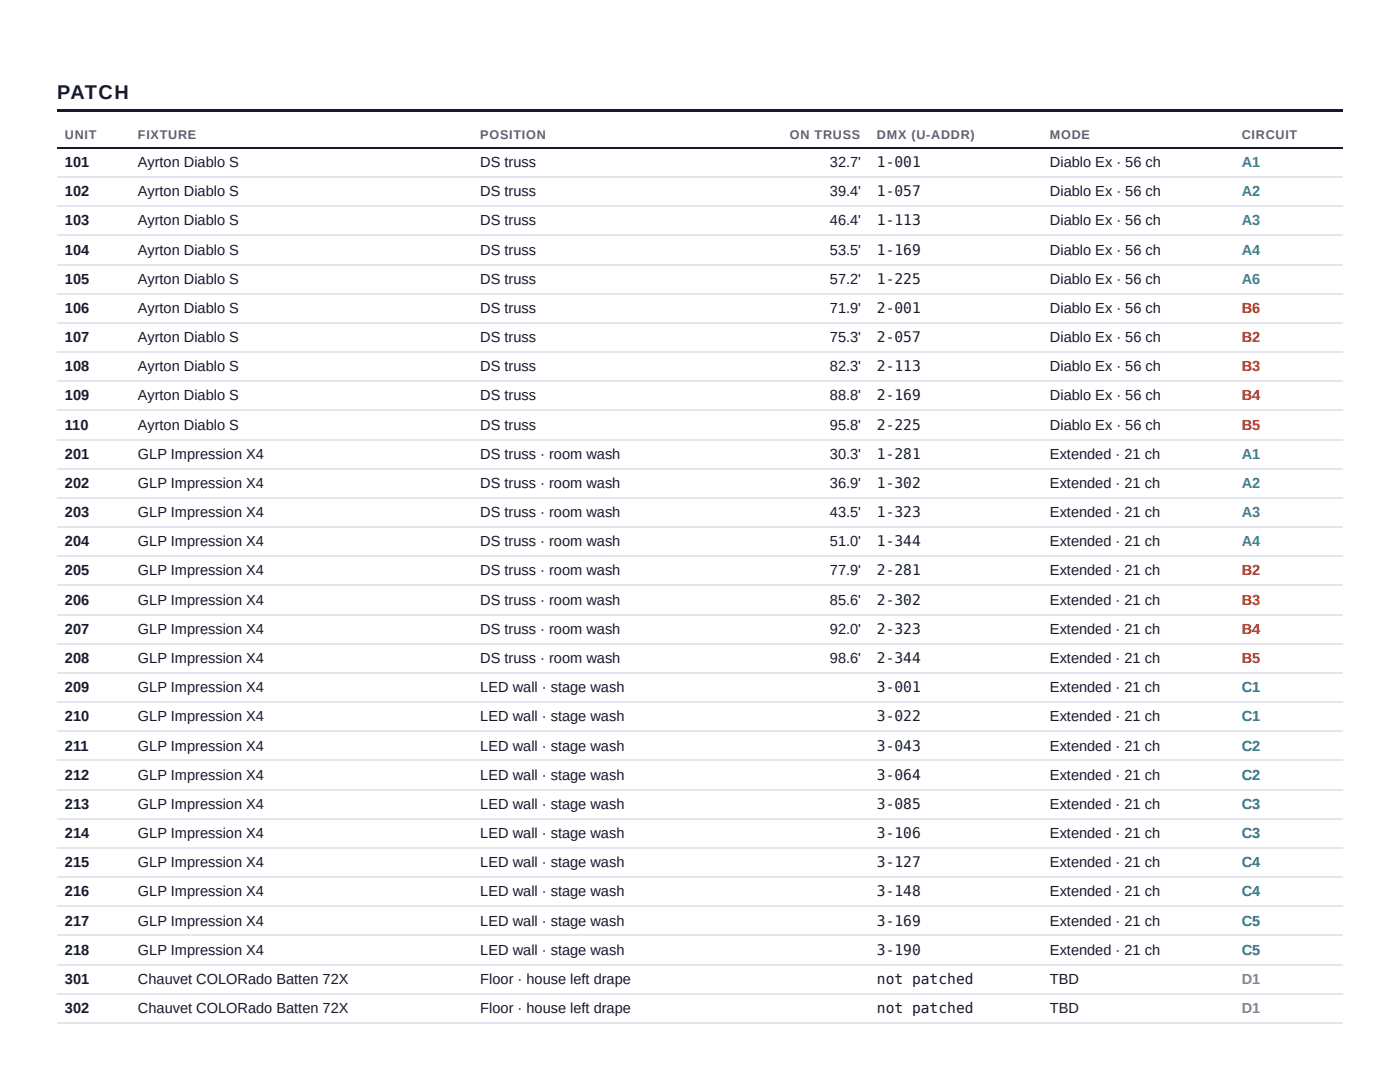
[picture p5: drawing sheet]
<svg xmlns="http://www.w3.org/2000/svg" width="279mm" height="216mm" viewBox="0 0 279 216" stroke-linecap="round" stroke-linejoin="round" font-family="sans-serif">
<defs><g id="words">
<text font-size="4" fill="#161a2c" x="11.4" y="19.8">PATCH</text>
<g font-size="2.9" fill="#161a2c">
<text x="13" y="33.3">101</text>
<text x="27.5" y="33.3">Ayrton Diablo S</text>
<text x="95.9" y="33.3">DS truss</text>
<text x="165.6" y="33.3">32.7'</text>
<text x="175" y="33.3">1-001</text>
<text x="209.5" y="33.3">Diablo Ex · 56 ch</text>
<text x="13" y="39.2">102</text>
<text x="27.5" y="39.2">Ayrton Diablo S</text>
<text x="95.9" y="39.2">DS truss</text>
<text x="165.6" y="39.2">39.4'</text>
<text x="175" y="39.2">1-057</text>
<text x="209.5" y="39.2">Diablo Ex · 56 ch</text>
<text x="13" y="45">103</text>
<text x="27.5" y="45">Ayrton Diablo S</text>
<text x="95.9" y="45">DS truss</text>
<text x="165.6" y="45">46.4'</text>
<text x="175" y="45">1-113</text>
<text x="209.5" y="45">Diablo Ex · 56 ch</text>
<text x="13" y="50.8">104</text>
<text x="27.5" y="50.8">Ayrton Diablo S</text>
<text x="95.9" y="50.8">DS truss</text>
<text x="165.6" y="50.8">53.5'</text>
<text x="175" y="50.8">1-169</text>
<text x="209.5" y="50.8">Diablo Ex · 56 ch</text>
<text x="13" y="56.6">105</text>
<text x="27.5" y="56.6">Ayrton Diablo S</text>
<text x="95.9" y="56.6">DS truss</text>
<text x="165.6" y="56.6">57.2'</text>
<text x="175" y="56.6">1-225</text>
<text x="209.5" y="56.6">Diablo Ex · 56 ch</text>
<text x="13" y="62.4">106</text>
<text x="27.5" y="62.4">Ayrton Diablo S</text>
<text x="95.9" y="62.4">DS truss</text>
<text x="165.6" y="62.4">71.9'</text>
<text x="175" y="62.4">2-001</text>
<text x="209.5" y="62.4">Diablo Ex · 56 ch</text>
<text x="13" y="68.3">107</text>
<text x="27.5" y="68.3">Ayrton Diablo S</text>
<text x="95.9" y="68.3">DS truss</text>
<text x="165.6" y="68.3">75.3'</text>
<text x="175" y="68.3">2-057</text>
<text x="209.5" y="68.3">Diablo Ex · 56 ch</text>
<text x="13" y="74.1">108</text>
<text x="27.5" y="74.1">Ayrton Diablo S</text>
<text x="95.9" y="74.1">DS truss</text>
<text x="165.6" y="74.1">82.3'</text>
<text x="175" y="74.1">2-113</text>
<text x="209.5" y="74.1">Diablo Ex · 56 ch</text>
<text x="13" y="79.9">109</text>
<text x="27.5" y="79.9">Ayrton Diablo S</text>
<text x="95.9" y="79.9">DS truss</text>
<text x="165.6" y="79.9">88.8'</text>
<text x="175" y="79.9">2-169</text>
<text x="209.5" y="79.9">Diablo Ex · 56 ch</text>
<text x="13" y="85.7">110</text>
<text x="27.5" y="85.7">Ayrton Diablo S</text>
<text x="95.9" y="85.7">DS truss</text>
<text x="165.6" y="85.7">95.8'</text>
<text x="175" y="85.7">2-225</text>
<text x="209.5" y="85.7">Diablo Ex · 56 ch</text>
<text x="13" y="91.5">201</text>
<text x="27.5" y="91.5">GLP Impression X4</text>
<text x="95.9" y="91.5">DS truss · room wash</text>
<text x="165.6" y="91.5">30.3'</text>
<text x="175" y="91.5">1-281</text>
<text x="209.5" y="91.5">Extended · 21 ch</text>
<text x="13" y="97.4">202</text>
<text x="27.5" y="97.4">GLP Impression X4</text>
<text x="95.9" y="97.4">DS truss · room wash</text>
<text x="165.6" y="97.4">36.9'</text>
<text x="175" y="97.4">1-302</text>
<text x="209.5" y="97.4">Extended · 21 ch</text>
<text x="13" y="103.2">203</text>
<text x="27.5" y="103.2">GLP Impression X4</text>
<text x="95.9" y="103.2">DS truss · room wash</text>
<text x="165.6" y="103.2">43.5'</text>
<text x="175" y="103.2">1-323</text>
<text x="209.5" y="103.2">Extended · 21 ch</text>
<text x="13" y="109">204</text>
<text x="27.5" y="109">GLP Impression X4</text>
<text x="95.9" y="109">DS truss · room wash</text>
<text x="165.6" y="109">51.0'</text>
<text x="175" y="109">1-344</text>
<text x="209.5" y="109">Extended · 21 ch</text>
<text x="13" y="114.8">205</text>
<text x="27.5" y="114.8">GLP Impression X4</text>
<text x="95.9" y="114.8">DS truss · room wash</text>
<text x="165.6" y="114.8">77.9'</text>
<text x="175" y="114.8">2-281</text>
<text x="209.5" y="114.8">Extended · 21 ch</text>
<text x="13" y="120.6">206</text>
<text x="27.5" y="120.6">GLP Impression X4</text>
<text x="95.9" y="120.6">DS truss · room wash</text>
<text x="165.6" y="120.6">85.6'</text>
<text x="175" y="120.6">2-302</text>
<text x="209.5" y="120.6">Extended · 21 ch</text>
<text x="13" y="126.5">207</text>
<text x="27.5" y="126.5">GLP Impression X4</text>
<text x="95.9" y="126.5">DS truss · room wash</text>
<text x="165.6" y="126.5">92.0'</text>
<text x="175" y="126.5">2-323</text>
<text x="209.5" y="126.5">Extended · 21 ch</text>
<text x="13" y="132.3">208</text>
<text x="27.5" y="132.3">GLP Impression X4</text>
<text x="95.9" y="132.3">DS truss · room wash</text>
<text x="165.6" y="132.3">98.6'</text>
<text x="175" y="132.3">2-344</text>
<text x="209.5" y="132.3">Extended · 21 ch</text>
<text x="13" y="138.1">209</text>
<text x="13" y="143.9">210</text>
<text x="27.5" y="138.1">GLP Impression X4</text>
<text x="27.5" y="143.9">GLP Impression X4</text>
<text x="95.9" y="138.1">LED wall · stage wash</text>
<text x="95.9" y="143.9">LED wall · stage wash</text>
<text x="175" y="138.1">3-001</text>
<text x="175" y="143.9">3-022</text>
<text x="209.5" y="138.1">Extended · 21 ch</text>
<text x="209.5" y="143.9">Extended · 21 ch</text>
<text x="13" y="149.8">211</text>
<text x="27.5" y="149.8">GLP Impression X4</text>
<text x="95.9" y="149.8">LED wall · stage wash</text>
<text x="175" y="149.8">3-043</text>
<text x="209.5" y="149.8">Extended · 21 ch</text>
<text x="13" y="155.6">212</text>
<text x="27.5" y="155.6">GLP Impression X4</text>
<text x="95.9" y="155.6">LED wall · stage wash</text>
<text x="175" y="155.6">3-064</text>
<text x="209.5" y="155.6">Extended · 21 ch</text>
<text x="13" y="161.4">213</text>
<text x="27.5" y="161.4">GLP Impression X4</text>
<text x="95.9" y="161.4">LED wall · stage wash</text>
<text x="175" y="161.4">3-085</text>
<text x="209.5" y="161.4">Extended · 21 ch</text>
<text x="13" y="167.2">214</text>
<text x="27.5" y="167.2">GLP Impression X4</text>
<text x="95.9" y="167.2">LED wall · stage wash</text>
<text x="175" y="167.2">3-106</text>
<text x="209.5" y="167.2">Extended · 21 ch</text>
<text x="13" y="173">215</text>
<text x="27.5" y="173">GLP Impression X4</text>
<text x="95.9" y="173">LED wall · stage wash</text>
<text x="175" y="173">3-127</text>
<text x="209.5" y="173">Extended · 21 ch</text>
<text x="13" y="178.9">216</text>
<text x="27.5" y="178.9">GLP Impression X4</text>
<text x="95.9" y="178.9">LED wall · stage wash</text>
<text x="175" y="178.9">3-148</text>
<text x="209.5" y="178.9">Extended · 21 ch</text>
<text x="13" y="184.7">217</text>
<text x="27.5" y="184.7">GLP Impression X4</text>
<text x="95.9" y="184.7">LED wall · stage wash</text>
<text x="175" y="184.7">3-169</text>
<text x="209.5" y="184.7">Extended · 21 ch</text>
<text x="13" y="190.5">218</text>
<text x="27.5" y="190.5">GLP Impression X4</text>
<text x="95.9" y="190.5">LED wall · stage wash</text>
<text x="175" y="190.5">3-190</text>
<text x="209.5" y="190.5">Extended · 21 ch</text>
<text x="13" y="196.3">301</text>
<text x="27.5" y="196.3">Chauvet COLORado Batten 72X</text>
<text x="95.9" y="196.3">Floor · house left drape</text>
<text x="175" y="196.3">not patched</text>
<text x="209.5" y="196.3">TBD</text>
<text x="13" y="202.1">302</text>
<text x="27.5" y="202.1">Chauvet COLORado Batten 72X</text>
<text x="95.9" y="202.1">Floor · house left drape</text>
<text x="175" y="202.1">not patched</text>
<text x="209.5" y="202.1">TBD</text>
</g>
<g font-size="2.9" fill="#2e6bd8">
<text x="247.8" y="33.3">A1</text>
<text x="247.8" y="39.2">A2</text>
<text x="247.8" y="45">A3</text>
<text x="247.8" y="50.8">A4</text>
<text x="247.8" y="56.6">A6</text>
<text x="247.8" y="91.5">A1</text>
<text x="247.8" y="97.4">A2</text>
<text x="247.8" y="103.2">A3</text>
<text x="247.8" y="109">A4</text>
</g>
<g font-size="2.9" fill="#c2410c">
<text x="247.8" y="62.4">B6</text>
<text x="247.8" y="68.3">B2</text>
<text x="247.8" y="74.1">B3</text>
<text x="247.8" y="79.9">B4</text>
<text x="247.8" y="85.7">B5</text>
<text x="247.8" y="114.8">B2</text>
<text x="247.8" y="120.6">B3</text>
<text x="247.8" y="126.5">B4</text>
<text x="247.8" y="132.3">B5</text>
</g>
<g font-size="2.9" fill="#0f8a6a">
<text x="247.8" y="138.1">C1</text>
<text x="247.8" y="143.9">C1</text>
<text x="247.8" y="149.8">C2</text>
<text x="247.8" y="155.6">C2</text>
<text x="247.8" y="161.4">C3</text>
<text x="247.8" y="167.2">C3</text>
<text x="247.8" y="173">C4</text>
<text x="247.8" y="178.9">C4</text>
<text x="247.8" y="184.7">C5</text>
<text x="247.8" y="190.5">C5</text>
</g>
<g font-size="2.9" fill="#7c3aed">
<text x="247.8" y="196.3">D1</text>
<text x="247.8" y="202.1">D1</text>
</g>
<g font-size="2.5" fill="#5a6272">
<text x="13" y="27.8">UNIT</text>
<text x="27.5" y="27.8">FIXTURE</text>
<text x="95.9" y="27.8">POSITION</text>
<text x="157.7" y="27.8">ON TRUSS</text>
<text x="175" y="27.8">DMX (U-ADDR)</text>
<text x="209.5" y="27.8">MODE</text>
<text x="247.8" y="27.8">CIRCUIT</text>
</g>
</g></defs>
<path d="M11.4 21.7h256.6v.5h-256.6z" fill="#161a2c"/>
<path d="M11.4 29.5h256.6" fill="none" stroke="#161a2c" stroke-width=".26"/>
<g fill="none" stroke="#e3e6ec" stroke-width=".26">
<path d="M11.4 35.3h256.6M11.4 41.1h256.6M11.4 47h256.6M11.4 52.8h256.6M11.4 58.6h256.6M11.4 64.4h256.6M11.4 70.2h256.6M11.4 76.1h256.6M11.4 81.9h256.6M11.4 87.7h256.6M11.4 93.5h256.6M11.4 99.4h256.6"/>
<path d="M11.4 105.2h256.6M11.4 111h256.6M11.4 116.8h256.6M11.4 122.6h256.6M11.4 128.5h256.6M11.4 134.3h256.6M11.4 140.1h256.6M11.4 145.9h256.6M11.4 151.7h256.6M11.4 157.6h256.6M11.4 163.4h256.6M11.4 169.2h256.6"/>
<path d="M11.4 175h256.6M11.4 180.8h256.6M11.4 186.7h256.6M11.4 192.5h256.6M11.4 198.3h256.6M11.4 204.1h256.6"/>
</g>
<use href="#words"/>
</svg>
